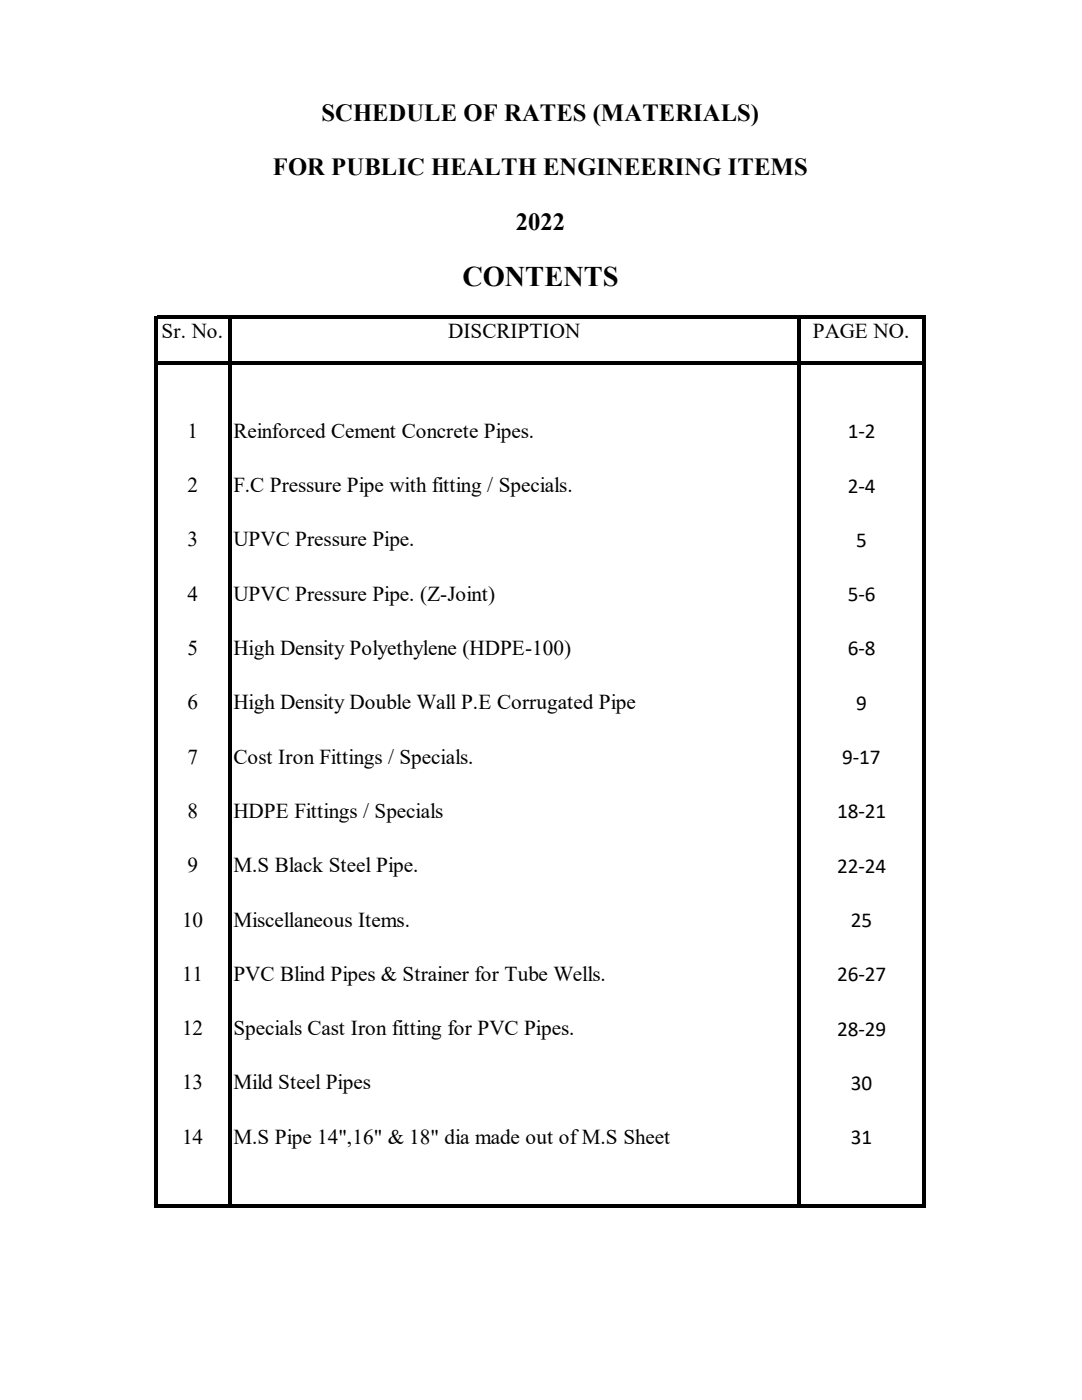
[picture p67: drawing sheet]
<svg xmlns="http://www.w3.org/2000/svg" width="216mm" height="279mm" viewBox="0 0 216 279" stroke-linecap="round" stroke-linejoin="round" font-family="sans-serif">
<defs><g id="words">
<text font-size="5.7" x="92.3" y="57.1">CONTENTS</text>
<g font-size="4.9">
<text x="64.2" y="24.1">SCHEDULE OF RATES (MATERIALS)</text>
<text x="54.4" y="35">FOR PUBLIC HEALTH ENGINEERING ITEMS</text>
<text x="103" y="45.8">2022</text>
</g>
<g font-size="4.2">
<text x="32.3" y="67.5">Sr. No.</text>
<text x="89.4" y="67.5">DISCRIPTION</text>
<text x="162.2" y="67.5">PAGE NO.</text>
<text x="37.4" y="87.4">1</text>
<text x="46.6" y="87.4">Reinforced Cement Concrete Pipes.</text>
<text x="169.2" y="87.5">1-2</text>
<text x="37.4" y="98.2">2</text>
<text x="46.6" y="98.2">F.C Pressure Pipe with fitting / Specials.</text>
<text x="169.2" y="98.3">2-4</text>
<text x="37.4" y="109.1">3</text>
<text x="46.6" y="109.1">UPVC Pressure Pipe.</text>
<text x="170.9" y="109.1">5</text>
<text x="37.4" y="119.9">4</text>
<text x="46.6" y="119.9">UPVC Pressure Pipe. (Z-Joint)</text>
<text x="169.2" y="120">5-6</text>
<text x="37.4" y="130.7">5</text>
<text x="46.6" y="130.7">High Density Polyethylene (HDPE-100)</text>
<text x="169.2" y="130.8">6-8</text>
<text x="37.4" y="141.6">6</text>
<text x="46.6" y="141.6">High Density Double Wall P.E Corrugated Pipe</text>
<text x="170.9" y="141.6">9</text>
<text x="37.4" y="152.4">7</text>
<text x="46.6" y="152.4">Cost Iron Fittings / Specials.</text>
<text x="168.1" y="152.5">9-17</text>
<text x="37.4" y="163.2">8</text>
<text x="46.6" y="163.2">HDPE Fittings / Specials</text>
<text x="167" y="163.3">18-21</text>
<text x="37.4" y="174.1">9</text>
<text x="46.6" y="174.1">M.S Black Steel Pipe.</text>
<text x="167" y="174.2">22-24</text>
<text x="36.3" y="184.9">10</text>
<text x="46.6" y="184.9">Miscellaneous Items.</text>
<text x="169.8" y="185">25</text>
<text x="36.3" y="195.7">11</text>
<text x="46.6" y="195.7">PVC Blind Pipes &amp; Strainer for Tube Wells.</text>
<text x="167" y="195.8">26-27</text>
<text x="36.3" y="206.6">12</text>
<text x="46.6" y="206.6">Specials Cast Iron fitting for PVC Pipes.</text>
<text x="167" y="206.7">28-29</text>
<text x="36.3" y="217.4">13</text>
<text x="46.6" y="217.4">Mild Steel Pipes</text>
<text x="169.8" y="217.5">30</text>
<text x="36.3" y="228.3">14</text>
<text x="46.6" y="228.3">M.S Pipe 14&quot;,16&quot; &amp; 18&quot; dia made out of M.S Sheet</text>
<text x="169.8" y="228.3">31</text>
</g>
</g></defs>
<g fill="#000">
<path d="M30.7 63h.7v178h-.7z" fill-rule="evenodd"/>
<path d="M31.4 63h153.3v.7h-153.3z" fill-rule="evenodd"/>
<path d="M31.4 72.1h153.3v.6h-153.3z" fill-rule="evenodd"/>
<path d="M45.5 63.7h.6v8.4h-.6z" fill-rule="evenodd"/>
<path d="M45.5 72.7h.6v168.3h-.6z" fill-rule="evenodd"/>
<path d="M159 63.7h.7v8.4h-.7z" fill-rule="evenodd"/>
<path d="M159 72.7h.7v168.3h-.7z" fill-rule="evenodd"/>
<path d="M184.1 63.7h.6v177.3h-.6z" fill-rule="evenodd"/>
<path d="M31.4 240.3h153.3v.7h-153.3z" fill-rule="evenodd"/>
</g>
<use href="#words"/>
</svg>
